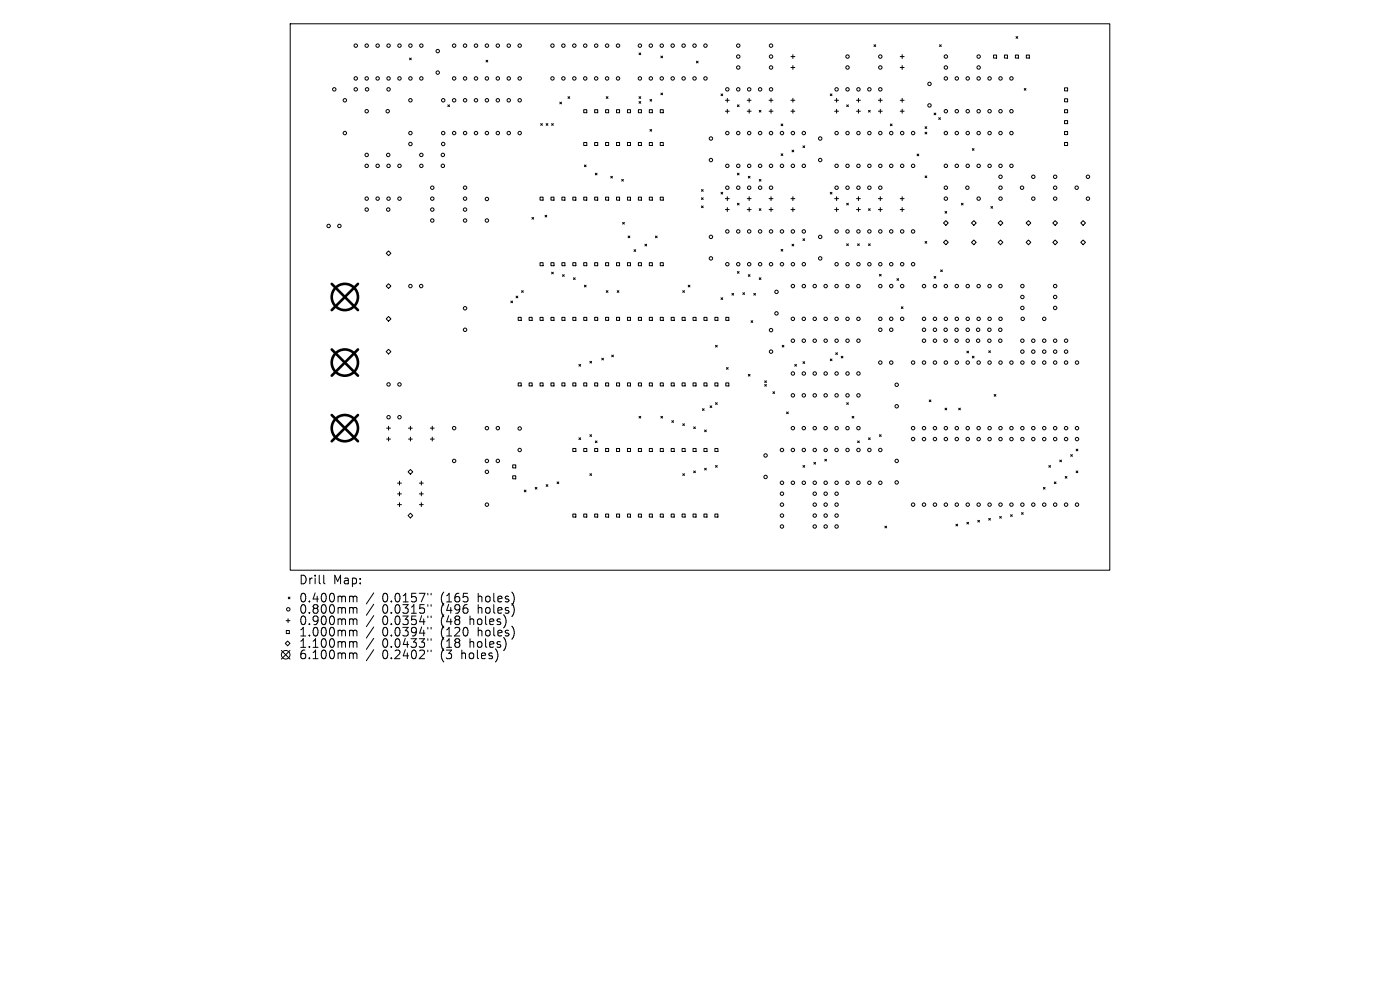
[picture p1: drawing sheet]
<svg xmlns="http://www.w3.org/2000/svg" width="297mm" height="210mm" viewBox="0 0 297 210" stroke-linecap="round" stroke-linejoin="round" font-family="sans-serif">
<defs><g id="words">
<g font-size="2.5">
<text x="63.3" y="124.2">Drill</text>
<text x="70.7" y="124.2">Map:</text>
<text x="63.3" y="128">0.400mm</text>
<text x="63.3" y="130.4">0.800mm</text>
<text x="81.1" y="128">0.0157&quot;</text>
<text x="81.1" y="130.4">0.0315&quot;</text>
<text x="93.6" y="128">(165</text>
<text x="93.6" y="130.4">(496</text>
<text x="101.6" y="128">holes)</text>
<text x="101.6" y="130.4">holes)</text>
<text x="63.3" y="132.9">0.900mm</text>
<text x="63.3" y="135.3">1.000mm</text>
<text x="63.3" y="137.7">1.100mm</text>
<text x="81.1" y="132.9">0.0354&quot;</text>
<text x="81.1" y="135.3">0.0394&quot;</text>
<text x="81.1" y="137.7">0.0433&quot;</text>
<text x="93.6" y="132.9">(48</text>
<text x="93.6" y="135.3">(120</text>
<text x="93.6" y="137.7">(18</text>
<text x="99.9" y="132.9">holes)</text>
<text x="99.9" y="137.7">holes)</text>
<text x="101.6" y="135.3">holes)</text>
<text x="63.3" y="140.1">6.100mm</text>
<text x="81.1" y="140.1">0.2402&quot;</text>
<text x="93.6" y="140.1">(3</text>
<text x="98.2" y="140.1">holes)</text>
</g>
</g></defs>
<g fill="none" stroke="#000" stroke-width=".21">
<path d="M61.6 5h173.8v116h-173.8zM86.9 12.3l.3 .4M87.2 12.3l-.3 .4M103.1 12.8l.4 .4M103.5 12.8l-.4 .4M135.6 11.2l.3 .4M135.9 11.2l-.3 .4M140.2 11.9l.4 .4M140.2 19.7l.4 .4M140.6 11.9l-.4 .4M140.6 19.7l-.4 .4M147.7 13l.4 .3"/>
<path d="M148.1 13l-.4 .3M153 19.9l.3 .4M153.3 19.9l-.3 .4M167.8 12h.8M167.8 14.3h.8M168.2 11.6v.8M168.2 13.9v.8M176.1 19.9l.4 .4M176.5 19.9l-.4 .4M185.4 9.5l.4 .4M185.8 9.5l-.4 .4M191 12h.8"/>
<path d="M191 14.3h.8M191.4 11.6v.8M191.4 13.9v.8M199.3 9.5l.4 .4M199.7 9.5l-.4 .4M210.8 11.7h.6v.6h-.6zM213.1 11.7h.6v.6h-.6zM215.4 11.7h.7v.6h-.7zM215.5 7.8l.4 .3M215.9 7.8l-.4 .3M217.3 18.8l.4 .3M217.7 18.8l-.4 .3"/>
<path d="M217.7 11.7h.7v.6h-.7zM225.8 18.6h.7v.7h-.7zM95 22.3l.4 .3M95.4 22.3l-.4 .3M114.7 26.2l.4 .4M115.1 26.2l-.4 .4M115.9 26.2l.3 .4M116.2 26.2l-.3 .4M117 26.2l.4 .4M117.4 26.2l-.4 .4M118.8 21.7l.3 .3M119.1 21.7l-.3 .3"/>
<path d="M120.5 20.5l.4 .4M120.9 20.5l-.4 .4M123.8 23.3h.7v.6h-.7zM123.8 30.2h.7v.7h-.7zM124 35l.3 .4M124.3 35l-.3 .4M126.2 23.3h.6v.6h-.6zM126.2 30.2h.6v.7h-.6zM126.3 36.7l.4 .4M126.7 36.7l-.4 .4M128.5 23.3h.6v.6h-.6zM128.5 30.2h.6v.7h-.6z"/>
<path d="M128.6 20.5l.4 .4M129 20.5l-.4 .4M129.6 37.4l.3 .4M129.9 37.4l-.3 .4M130.8 23.3h.6v.6h-.6zM130.8 30.2h.6v.7h-.6zM131.9 38.1l.4 .3M132.3 38.1l-.4 .3M133.1 23.3h.7v.6h-.7zM133.1 30.2h.7v.7h-.7zM135.4 23.3h.7v.6h-.7zM135.4 30.2h.7v.7h-.7z"/>
<path d="M135.6 20.5l.3 .4M135.6 21.5l.3 .4M135.9 20.5l-.3 .4M135.9 21.5l-.3 .4M137.7 23.3h.7v.6h-.7zM137.7 30.2h.7v.7h-.7zM137.9 21.1l.4 .4M137.9 27.5l.4 .3M138.3 21.1l-.4 .4M138.3 27.5l-.4 .3M140.1 23.3h.6v.6h-.6zM140.1 30.2h.6v.7h-.6z"/>
<path d="M153.9 21.3h.8M153.9 23.6h.8M154.3 20.9v.8M154.3 23.2v.8M156.4 22.3l.4 .3M156.4 36.7l.4 .4M156.8 22.3l-.4 .3M156.8 36.7l-.4 .4M158.5 21.3h.8M158.5 23.6h.8M158.8 37.4l.3 .4M158.9 20.9v.8"/>
<path d="M158.9 23.2v.8M159.1 37.4l-.3 .4M161.1 23.4l.3 .4M161.1 38.1l.3 .3M161.4 23.4l-.3 .4M161.4 38.1l-.3 .3M163.2 21.3h.8M163.2 23.6h.8M163.6 20.9v.8M163.6 23.2v.8M165.7 26.3l.4 .4M165.7 32.6l.4 .4"/>
<path d="M166.1 26.3l-.4 .4M166.1 32.6l-.4 .4M167.8 21.3h.8M167.8 23.6h.8M168 31.9l.4 .3M168.2 20.9v.8M168.2 23.2v.8M168.4 31.9l-.4 .3M170.3 30.9l.4 .4M170.7 30.9l-.4 .4M177.1 21.3h.8M177.1 23.6h.8"/>
<path d="M177.5 20.9v.8M177.5 23.2v.8M179.6 22.3l.4 .3M180 22.3l-.4 .3M181.7 21.3h.8M181.7 23.6h.8M182.1 20.9v.8M182.1 23.2v.8M184.3 23.4l.3 .4M184.6 23.4l-.3 .4M186.3 21.3h.9M186.3 23.6h.9"/>
<path d="M186.8 20.9v.8M186.8 23.2v.8M188.9 26.3l.4 .4M189.3 26.3l-.4 .4M191 21.3h.8M191 23.6h.8M191.4 20.9v.8M191.4 23.2v.8M194.6 32.7l.3 .3M194.9 32.7l-.3 .3M196.2 26.9l.4 .4M196.2 28l.4 .4"/>
<path d="M196.2 37.3l.4 .4M196.6 26.9l-.4 .4M196.6 28l-.4 .4M196.6 37.3l-.4 .4M198.2 24l.3 .4M198.5 24l-.3 .4M199.1 25l.4 .3M199.5 25l-.4 .3M206.3 31.5l.3 .4M206.6 31.5l-.3 .4M225.8 21h.7v.6h-.7zM225.8 23.3h.7v.6h-.7z"/>
<path d="M225.8 25.6h.7v.6h-.7zM225.8 27.9h.7v.7h-.7zM225.8 30.2h.7v.7h-.7zM81.9 53.7l.5-.5 .5 .5-.5 .5zM112.8 46.1l.4 .4M113.2 46.1l-.4 .4M114.6 41.8h.6v.7h-.6zM114.6 55.7h.6v.7h-.6zM115.6 45.7l.4 .3M116 45.7l-.4 .3M116.9 41.8h.6v.7h-.6zM116.9 55.7h.6v.7h-.6z"/>
<path d="M117 57.7l.4 .4M117.4 57.7l-.4 .4M119.2 41.8h.6v.7h-.6zM119.2 55.7h.6v.7h-.6zM119.3 58.3l.4 .3M119.7 58.3l-.4 .3M121.5 41.8h.7v.7h-.7zM121.5 55.7h.7v.7h-.7zM121.7 58.9l.3 .4M122 58.9l-.3 .4M123.8 41.8h.7v.7h-.7zM123.8 55.7h.7v.7h-.7z"/>
<path d="M126.2 41.8h.6v.7h-.6zM126.2 55.7h.6v.7h-.6zM128.5 41.8h.6v.7h-.6zM128.5 55.7h.6v.7h-.6zM130.8 41.8h.6v.7h-.6zM130.8 55.7h.6v.7h-.6zM132.1 47.2l.4 .3M132.5 47.2l-.4 .3M133.1 41.8h.7v.7h-.7zM133.1 55.7h.7v.7h-.7zM133.2 50.1l.4 .3M133.6 50.1l-.4 .3"/>
<path d="M134.5 53l.4 .3M134.9 53l-.4 .3M135.4 41.8h.7v.7h-.7zM135.4 55.7h.7v.7h-.7zM136.8 51.8l.4 .4M137.2 51.8l-.4 .4M137.7 41.8h.7v.7h-.7zM137.7 55.7h.7v.7h-.7zM139 50.1l.4 .3M139.4 50.1l-.4 .3M140.1 41.8h.6v.7h-.6zM140.1 55.7h.6v.7h-.6z"/>
<path d="M148.8 40.2l.4 .4M148.8 42l.4 .3M148.8 43.7l.4 .4M149.2 40.2l-.4 .4M149.2 42l-.4 .3M149.2 43.7l-.4 .4M153 40.8l.3 .4M153.3 40.8l-.3 .4M153.9 42.1h.8M153.9 44.5h.8M154.3 41.7v.8M154.3 44v.9"/>
<path d="M156.4 43.1l.4 .4M156.4 57.6l.4 .4M156.8 43.1l-.4 .4M156.8 57.6l-.4 .4M158.5 42.1h.8M158.5 44.5h.8M158.8 58.3l.3 .3M158.9 41.7v.8M158.9 44v.9M159.1 58.3l-.3 .3M161.1 44.3l.3 .3M161.1 58.9l.3 .4"/>
<path d="M161.4 44.3l-.3 .3M161.4 58.9l-.3 .4M163.2 42.1h.8M163.2 44.5h.8M163.6 41.7v.8M163.6 44v.9M165.7 52.9l.4 .4M166.1 52.9l-.4 .4M167.8 42.1h.8M167.8 44.5h.8M168 51.8l.4 .4M168.2 41.7v.8"/>
<path d="M168.2 44v.9M168.4 51.8l-.4 .4M170.3 50.6l.4 .4M170.7 50.6l-.4 .4M176.1 40.8l.4 .4M176.5 40.8l-.4 .4M177.1 42.1h.8M177.1 44.5h.8M177.5 41.7v.8M177.5 44v.9M179.6 43.1l.4 .4M179.6 51.7l.4 .4"/>
<path d="M180 43.1l-.4 .4M180 51.7l-.4 .4M181.7 42.1h.8M181.7 44.5h.8M181.9 51.7l.4 .4M182.1 41.7v.8M182.1 44v.9M182.3 51.7l-.4 .4M184.3 44.3l.3 .3M184.3 51.7l.3 .4M184.6 44.3l-.3 .3M184.6 51.7l-.3 .4"/>
<path d="M186.3 42.1h.9M186.3 44.5h.9M186.6 58.2l.3 .3M186.8 41.7v.8M186.8 44v.9M186.9 58.2l-.3 .3M190.3 59.1l.3 .4M190.6 59.1l-.3 .4M191 42.1h.8M191 44.5h.8M191.4 41.7v.8M191.4 44v.9"/>
<path d="M196.2 51.2l.4 .4M196.6 51.2l-.4 .4M198.2 58.6l.3 .4M198.5 58.6l-.3 .4M199.6 57.3l.3 .3M199.9 57.3l-.3 .3M200.2 47.3l.5-.5 .5 .5-.5 .5zM200.2 51.4l.5-.5 .5 .5-.5 .5zM200.5 44.9l.3 .3M200.8 44.9l-.3 .3M204 43.1l.3 .4M204.3 43.1l-.3 .4"/>
<path d="M206.1 47.3l.5-.5 .5 .5-.5 .5zM206.1 51.4l.5-.5 .5 .5-.5 .5zM210.2 43.8l.4 .4M210.6 43.8l-.4 .4M212.3 46.8l.5 .5-.5 .5-.5-.5zM212.3 50.9l.5 .5-.5 .5-.5-.5zM217.7 47.3l.5-.5 .5 .5-.5 .5zM217.7 51.4l.5-.5 .5 .5-.5 .5zM223.8 46.8l.5 .5-.5 .5-.5-.5zM223.8 50.9l.5 .5-.5 .5-.5-.5zM229.3 47.3l.5-.5 .5 .5-.5 .5zM229.3 51.4l.5-.5 .5 .5-.5 .5z"/>
<path d="M81.9 67.6l.5-.5 .5 .5-.5 .5zM82.4 60.2l.5 .5-.5 .5-.5-.5zM82.4 74.1l.5 .5-.5 .5-.5-.5zM108.4 63.9l.3 .3M108.7 63.9l-.3 .3M109.5 62.8l.4 .4M109.9 62.8l-.4 .4M109.9 67.3h.7v.7h-.7zM110.6 61.7l.4 .3M111 61.7l-.4 .3M112.2 67.3h.7v.7h-.7zM114.6 67.3h.6v.7h-.6z"/>
<path d="M116.9 67.3h.6v.7h-.6zM119.2 67.3h.6v.7h-.6zM121.5 67.3h.7v.7h-.7zM122.8 77.3l.4 .4M123.2 77.3l-.4 .4M123.8 67.3h.7v.7h-.7zM124 60.5l.3 .4M124.3 60.5l-.3 .4M125.1 76.6l.4 .4M125.5 76.6l-.4 .4M126.2 67.3h.6v.7h-.6zM127.7 76l.3 .4"/>
<path d="M128 76l-.3 .4M128.5 67.3h.6v.7h-.6zM128.6 61.7l.4 .3M129 61.7l-.4 .3M129.8 75.3l.3 .4M130.1 75.3l-.3 .4M130.8 67.3h.6v.7h-.6zM130.9 61.7l.4 .3M131.3 61.7l-.4 .3M133.1 67.3h.7v.7h-.7zM135.4 67.3h.7v.7h-.7zM137.7 67.3h.7v.7h-.7z"/>
<path d="M140.1 67.3h.6v.7h-.6zM142.4 67.3h.6v.7h-.6zM144.7 67.3h.6v.7h-.6zM144.8 61.7l.4 .3M145.2 61.7l-.4 .3M146 60.5l.4 .4M146.4 60.5l-.4 .4M147 67.3h.7v.7h-.7zM149.3 67.3h.7v.7h-.7zM151.7 67.3h.6v.7h-.6zM151.8 73.3l.4 .3M152.2 73.3l-.4 .3"/>
<path d="M153 63.2l.3 .3M153.3 63.2l-.3 .3M154 67.3h.6v.7h-.6zM154.1 78l.4 .3M154.5 78l-.4 .3M155.3 62.2l.3 .4M155.6 62.2l-.3 .4M157.6 62.1l.4 .4M158 62.1l-.4 .4M158.8 79.4l.3 .4M159.1 79.4l-.3 .4M159.3 68l.4 .4"/>
<path d="M159.7 68l-.4 .4M159.9 62.2l.4 .4M160.3 62.2l-.4 .4M165.9 73.3l.4 .3M166.3 73.3l-.4 .3M168.6 77.3l.4 .4M169 77.3l-.4 .4M170.3 76.7l.4 .4M170.7 76.7l-.4 .4M176.1 76.1l.4 .4M176.5 76.1l-.4 .4M177.3 74.8l.4 .4"/>
<path d="M177.7 74.8l-.4 .4M178.5 75.6l.3 .3M178.8 75.6l-.3 .3M191.2 65.1l.4 .3M191.6 65.1l-.4 .3M205.1 74.5l.4 .4M205.5 74.5l-.4 .4M206.3 75.6l.3 .3M206.6 75.6l-.3 .3M209.8 74.4l.3 .4M210.1 74.4l-.3 .4M82 90.8h.8"/>
<path d="M82 93.1h.8M82.4 90.4v.8M82.4 92.7v.9M86.7 90.8h.8M86.7 93.1h.8M87.1 90.4v.8M87.1 92.7v.9M91.3 90.8h.8M91.3 93.1h.8M91.7 90.4v.8M91.7 92.7v.9M108.8 98.6h.6v.7h-.6z"/>
<path d="M109.9 81.2h.7v.7h-.7zM112.2 81.2h.7v.7h-.7zM114.6 81.2h.6v.7h-.6zM116.9 81.2h.6v.7h-.6zM119.2 81.2h.6v.7h-.6zM121.5 81.2h.7v.7h-.7zM121.5 95.1h.7v.7h-.7zM122.8 92.9l.4 .3M123.2 92.9l-.4 .3M123.8 81.2h.7v.7h-.7zM123.8 95.1h.7v.7h-.7zM125.1 92.2l.4 .4"/>
<path d="M125.5 92.2l-.4 .4M126.2 81.2h.6v.7h-.6zM126.2 95.1h.6v.7h-.6zM126.3 93.5l.4 .4M126.7 93.5l-.4 .4M128.5 81.2h.6v.7h-.6zM128.5 95.1h.6v.7h-.6zM130.8 81.2h.6v.7h-.6zM130.8 95.1h.6v.7h-.6zM133.1 81.2h.7v.7h-.7zM133.1 95.1h.7v.7h-.7zM135.4 81.2h.7v.7h-.7z"/>
<path d="M135.4 95.1h.7v.7h-.7zM135.6 88.3l.3 .4M135.9 88.3l-.3 .4M137.7 81.2h.7v.7h-.7zM137.7 95.1h.7v.7h-.7zM140.1 81.2h.6v.7h-.6zM140.1 95.1h.6v.7h-.6zM140.2 88.3l.4 .4M140.6 88.3l-.4 .4M142.4 81.2h.6v.7h-.6zM142.4 95.1h.6v.7h-.6zM142.5 89.2l.4 .4"/>
<path d="M142.9 89.2l-.4 .4M144.7 81.2h.6v.7h-.6zM144.7 95.1h.6v.7h-.6zM144.8 89.9l.4 .4M145.2 89.9l-.4 .4M147 81.2h.7v.7h-.7zM147 95.1h.7v.7h-.7zM147.2 90.6l.3 .3M147.2 99.9l.3 .4M147.5 90.6l-.3 .3M147.5 99.9l-.3 .4M149 86.7l.4 .4"/>
<path d="M149.3 81.2h.7v.7h-.7zM149.3 95.1h.7v.7h-.7zM149.4 86.7l-.4 .4M149.5 91.2l.3 .4M149.5 99.3l.3 .4M149.8 91.2l-.3 .4M149.8 99.3l-.3 .4M150.6 86.1l.4 .3M151 86.1l-.4 .3M151.7 81.2h.6v.7h-.6zM151.7 95.1h.6v.7h-.6zM151.8 85.4l.4 .4"/>
<path d="M151.8 98.8l.4 .3M152.2 85.4l-.4 .4M152.2 98.8l-.4 .3M154 81.2h.6v.7h-.6zM162.2 80.8l.4 .4M162.2 81.6l.4 .3M162.6 80.8l-.4 .4M162.6 81.6l-.4 .3M164 83.1l.3 .4M164.3 83.1l-.3 .4M166.9 87.4l.3 .4M167.2 87.4l-.3 .4"/>
<path d="M170.3 98.8l.4 .3M170.7 98.8l-.4 .3M172.7 98.1l.3 .4M173 98.1l-.3 .4M175 97.4l.3 .4M175.3 97.4l-.3 .4M179.6 85.4l.4 .4M180 85.4l-.4 .4M180.8 88.3l.3 .4M181.1 88.3l-.3 .4M181.9 93.5l.4 .4M182.3 93.5l-.4 .4"/>
<path d="M184.3 92.9l.3 .3M184.6 92.9l-.3 .3M186.6 92.2l.3 .4M186.9 92.2l-.3 .4M197.1 84.8l.4 .4M197.5 84.8l-.4 .4M200.5 86.6l.3 .3M200.8 86.6l-.3 .3M203.4 86.6l.3 .3M203.7 86.6l-.3 .3M210.9 83.7l.4 .3M211.3 83.7l-.4 .3"/>
<path d="M222.5 98.8l.4 .3M222.9 98.8l-.4 .3M224.8 97.6l.4 .4M225.2 97.6l-.4 .4M227.1 96.4l.4 .4M227.5 96.4l-.4 .4M228.3 95.3l.4 .3M228.3 99.9l.4 .4M228.7 95.3l-.4 .3M228.7 99.9l-.4 .4M84.3 102.5h.9M84.3 104.8h.9"/>
<path d="M84.3 107h.9M84.7 102.1v.8M84.7 104.4v.8M84.7 106.6v.9M86.6 100.1l.5-.5 .5 .5-.5 .5zM87.1 108.9l.5 .5-.5 .5-.5-.5zM89 102.5h.8M89 104.8h.8M89 107h.8M89.4 102.1v.8M89.4 104.4v.8M89.4 106.6v.9"/>
<path d="M108.8 100.9h.6v.7h-.6zM111.2 104l.4 .3M111.6 104l-.4 .3M113.5 103.4l.4 .4M113.9 103.4l-.4 .4M115.9 102.8l.3 .4M116.2 102.8l-.3 .4M118.2 102.2l.3 .4M118.5 102.2l-.3 .4M121.5 109h.7v.7h-.7zM123.8 109h.7v.7h-.7zM125.1 100.5l.4 .4"/>
<path d="M125.5 100.5l-.4 .4M126.2 109h.6v.7h-.6zM128.5 109h.6v.7h-.6zM130.8 109h.6v.7h-.6zM133.1 109h.7v.7h-.7zM135.4 109h.7v.7h-.7zM137.7 109h.7v.7h-.7zM140.1 109h.6v.7h-.6zM142.4 109h.6v.7h-.6zM144.7 109h.6v.7h-.6zM144.8 100.5l.4 .4M145.2 100.5l-.4 .4"/>
<path d="M147 109h.7v.7h-.7zM149.3 109h.7v.7h-.7zM151.7 109h.6v.7h-.6zM187.7 111.6l.4 .4M188.1 111.6l-.4 .4M202.8 111.2l.4 .4M203.2 111.2l-.4 .4M205.1 110.8l.4 .4M205.5 110.8l-.4 .4M207.4 110.4l.4 .3M207.8 110.4l-.4 .3M209.8 110l.3 .3"/>
<path d="M210.1 110l-.3 .3M212.1 109.6l.3 .3M212.4 109.6l-.3 .3M214.4 109.2l.4 .3M214.8 109.2l-.4 .3M216.7 108.7l.4 .4M217.1 108.7l-.4 .4M221.3 103.4l.4 .4M221.7 103.4l-.4 .4M223.7 102.2l.3 .4M224 102.2l-.3 .4M226 101.1l.3 .3"/>
<path d="M226.3 101.1l-.3 .3M59.7 138l1.8 1.8M60.7 131.7h.8M60.7 133.8h.7v.6h-.7zM61 136l.5 .5-.5 .5-.5-.5zM61.1 131.3v.8M61.2 126.7l.3 .3M61.5 138l-1.8 1.8M61.5 126.7l-.3 .3M68.7 122v1.6l.2 .2M74.4 126.5h.3l.2 .2M74.4 128.9l.5 .1v.1"/>
<path d="M74.4 131.3l.5 .1v.1M74.4 133.7h.3l.2 .3M74.4 136.1l.5 .1v.2M74.4 138.5l.5 .1v.2M74.9 126.7l.3-.2 .4 .1 .1 1.1M74.9 126.7v1M74.9 129.1v1M74.9 131.5v1M74.9 134v.9M74.9 136.4v.9M74.9 138.8v.9M74.9 129.1l.3-.2 .4 .1 .1 1.1"/>
<path d="M74.9 131.5l.3-.2 .4 .1 .1 1.1M74.9 134l.3-.3 .4 .1 .1 1.1M74.9 136.4l.3-.3 .4 .1 .1 1.1M74.9 138.8l.3-.3 .4 .1 .1 1.1M79.3 125.8l-1.6 2.3M79.3 128.2l-1.6 2.3M79.3 130.6l-1.6 2.3M79.3 133l-1.6 2.3M79.3 135.4l-1.6 2.4M79.3 137.8l-1.6 2.4M90.8 125.9v.3M90.8 128.3v.3"/>
<path d="M90.8 130.7v.3M90.8 133.1v.3M90.8 135.5v.3M90.8 137.9v.4M91.5 125.9v.3M91.5 128.3v.3M91.5 130.7v.3M91.5 133.1v.3M91.5 135.5v.3M91.5 137.9v.4"/>
<circle cx="70.9" cy="19" r=".37"/>
<circle cx="75.5" cy="16.6" r=".37"/>
<circle cx="75.5" cy="19" r=".37"/>
<circle cx="75.5" cy="9.7" r=".37"/>
<circle cx="77.8" cy="16.6" r=".37"/>
<circle cx="77.8" cy="9.7" r=".37"/>
<circle cx="77.9" cy="19" r=".37"/>
<circle cx="80.1" cy="16.6" r=".37"/>
<circle cx="80.1" cy="9.7" r=".37"/>
<circle cx="82.4" cy="16.6" r=".37"/>
<circle cx="82.4" cy="19" r=".37"/>
<circle cx="82.4" cy="9.7" r=".37"/>
<circle cx="84.7" cy="16.6" r=".37"/>
<circle cx="84.7" cy="9.7" r=".37"/>
<circle cx="87.1" cy="16.6" r=".37"/>
<circle cx="87.1" cy="9.7" r=".37"/>
<circle cx="89.4" cy="16.6" r=".37"/>
<circle cx="89.4" cy="9.7" r=".37"/>
<circle cx="92.9" cy="10.8" r=".37"/>
<circle cx="92.9" cy="15.4" r=".37"/>
<circle cx="96.3" cy="16.6" r=".37"/>
<circle cx="96.3" cy="9.7" r=".37"/>
<circle cx="98.7" cy="16.6" r=".37"/>
<circle cx="98.7" cy="9.7" r=".37"/>
<circle cx="101" cy="16.6" r=".37"/>
<circle cx="101" cy="9.7" r=".37"/>
<circle cx="103.3" cy="16.6" r=".37"/>
<circle cx="103.3" cy="9.7" r=".37"/>
<circle cx="105.6" cy="16.6" r=".37"/>
<circle cx="105.6" cy="9.7" r=".37"/>
<circle cx="107.9" cy="16.6" r=".37"/>
<circle cx="107.9" cy="9.7" r=".37"/>
<circle cx="110.2" cy="16.6" r=".37"/>
<circle cx="110.2" cy="9.7" r=".37"/>
<circle cx="117.2" cy="16.6" r=".37"/>
<circle cx="117.2" cy="9.7" r=".37"/>
<circle cx="119.5" cy="16.6" r=".37"/>
<circle cx="119.5" cy="9.7" r=".37"/>
<circle cx="121.8" cy="16.6" r=".37"/>
<circle cx="121.8" cy="9.7" r=".37"/>
<circle cx="124.2" cy="16.6" r=".37"/>
<circle cx="124.2" cy="9.7" r=".37"/>
<circle cx="126.5" cy="16.6" r=".37"/>
<circle cx="126.5" cy="9.7" r=".37"/>
<circle cx="128.8" cy="16.6" r=".37"/>
<circle cx="128.8" cy="9.7" r=".37"/>
<circle cx="131.1" cy="16.6" r=".37"/>
<circle cx="131.1" cy="9.7" r=".37"/>
<circle cx="135.8" cy="16.6" r=".37"/>
<circle cx="135.8" cy="9.7" r=".37"/>
<circle cx="138.1" cy="16.6" r=".37"/>
<circle cx="138.1" cy="9.7" r=".37"/>
<circle cx="140.4" cy="16.6" r=".37"/>
<circle cx="140.4" cy="9.7" r=".37"/>
<circle cx="142.7" cy="16.6" r=".37"/>
<circle cx="142.7" cy="9.7" r=".37"/>
<circle cx="145" cy="16.6" r=".37"/>
<circle cx="145" cy="9.7" r=".37"/>
<circle cx="147.3" cy="16.6" r=".37"/>
<circle cx="147.3" cy="9.7" r=".37"/>
<circle cx="149.7" cy="16.6" r=".37"/>
<circle cx="149.7" cy="9.7" r=".37"/>
<circle cx="154.3" cy="19" r=".37"/>
<circle cx="156.6" cy="19" r=".37"/>
<circle cx="156.6" cy="12" r=".37"/>
<circle cx="156.6" cy="14.3" r=".37"/>
<circle cx="156.6" cy="9.7" r=".37"/>
<circle cx="158.9" cy="19" r=".37"/>
<circle cx="161.3" cy="19" r=".37"/>
<circle cx="163.6" cy="12" r=".37"/>
<circle cx="163.6" cy="19" r=".37"/>
<circle cx="163.6" cy="9.7" r=".37"/>
<circle cx="163.6" cy="14.3" r=".37"/>
<circle cx="177.5" cy="19" r=".37"/>
<circle cx="179.8" cy="12" r=".37"/>
<circle cx="179.8" cy="19" r=".37"/>
<circle cx="179.8" cy="14.3" r=".37"/>
<circle cx="182.1" cy="19" r=".37"/>
<circle cx="184.4" cy="19" r=".37"/>
<circle cx="186.8" cy="19" r=".37"/>
<circle cx="186.8" cy="12" r=".37"/>
<circle cx="186.8" cy="14.3" r=".37"/>
<circle cx="197.2" cy="17.8" r=".37"/>
<circle cx="200.7" cy="16.6" r=".37"/>
<circle cx="200.7" cy="12" r=".37"/>
<circle cx="200.7" cy="14.3" r=".37"/>
<circle cx="203" cy="16.6" r=".37"/>
<circle cx="205.3" cy="16.6" r=".37"/>
<circle cx="207.6" cy="16.6" r=".37"/>
<circle cx="207.6" cy="12" r=".37"/>
<circle cx="207.6" cy="14.3" r=".37"/>
<circle cx="209.9" cy="16.6" r=".37"/>
<circle cx="212.3" cy="16.6" r=".37"/>
<circle cx="214.6" cy="16.6" r=".37"/>
<circle cx="73.2" cy="28.2" r=".37"/>
<circle cx="73.2" cy="21.3" r=".37"/>
<circle cx="77.8" cy="32.9" r=".36"/>
<circle cx="77.8" cy="35.2" r=".36"/>
<circle cx="77.8" cy="23.6" r=".37"/>
<circle cx="80.1" cy="35.2" r=".36"/>
<circle cx="82.2" cy="23.6" r=".37"/>
<circle cx="82.4" cy="32.9" r=".37"/>
<circle cx="82.4" cy="35.2" r=".36"/>
<circle cx="84.7" cy="35.2" r=".37"/>
<circle cx="87.1" cy="30.5" r=".37"/>
<circle cx="87.1" cy="28.2" r=".37"/>
<circle cx="87.1" cy="21.3" r=".37"/>
<circle cx="89.4" cy="35.2" r=".37"/>
<circle cx="89.4" cy="32.9" r=".37"/>
<circle cx="91.7" cy="39.8" r=".37"/>
<circle cx="93.9" cy="35.2" r=".37"/>
<circle cx="93.9" cy="32.9" r=".37"/>
<circle cx="94" cy="30.5" r=".37"/>
<circle cx="94" cy="28.2" r=".37"/>
<circle cx="94" cy="21.3" r=".37"/>
<circle cx="96.3" cy="28.2" r=".37"/>
<circle cx="96.3" cy="21.3" r=".37"/>
<circle cx="98.7" cy="39.8" r=".37"/>
<circle cx="98.7" cy="28.2" r=".37"/>
<circle cx="98.7" cy="21.3" r=".37"/>
<circle cx="101" cy="28.2" r=".37"/>
<circle cx="101" cy="21.3" r=".37"/>
<circle cx="103.3" cy="28.2" r=".37"/>
<circle cx="103.3" cy="21.3" r=".37"/>
<circle cx="105.6" cy="28.2" r=".37"/>
<circle cx="105.6" cy="21.3" r=".37"/>
<circle cx="107.9" cy="28.2" r=".37"/>
<circle cx="107.9" cy="21.3" r=".37"/>
<circle cx="110.2" cy="28.2" r=".37"/>
<circle cx="110.2" cy="21.3" r=".37"/>
<circle cx="150.8" cy="34" r=".36"/>
<circle cx="150.8" cy="29.4" r=".37"/>
<circle cx="154.3" cy="35.2" r=".37"/>
<circle cx="154.3" cy="39.8" r=".37"/>
<circle cx="154.3" cy="28.2" r=".37"/>
<circle cx="156.6" cy="35.2" r=".37"/>
<circle cx="156.6" cy="39.8" r=".37"/>
<circle cx="156.6" cy="28.2" r=".37"/>
<circle cx="158.9" cy="35.2" r=".37"/>
<circle cx="158.9" cy="39.8" r=".37"/>
<circle cx="158.9" cy="28.2" r=".37"/>
<circle cx="161.3" cy="35.2" r=".37"/>
<circle cx="161.3" cy="39.8" r=".37"/>
<circle cx="161.3" cy="28.2" r=".37"/>
<circle cx="163.6" cy="35.2" r=".37"/>
<circle cx="163.6" cy="39.8" r=".37"/>
<circle cx="163.6" cy="28.2" r=".37"/>
<circle cx="165.9" cy="35.2" r=".37"/>
<circle cx="165.9" cy="28.2" r=".37"/>
<circle cx="168.2" cy="35.2" r=".37"/>
<circle cx="168.2" cy="28.2" r=".37"/>
<circle cx="170.5" cy="35.2" r=".37"/>
<circle cx="170.5" cy="28.2" r=".37"/>
<circle cx="174" cy="34" r=".36"/>
<circle cx="174" cy="29.4" r=".37"/>
<circle cx="177.5" cy="35.2" r=".37"/>
<circle cx="177.5" cy="39.8" r=".37"/>
<circle cx="177.5" cy="28.2" r=".37"/>
<circle cx="179.8" cy="35.2" r=".37"/>
<circle cx="179.8" cy="39.8" r=".37"/>
<circle cx="179.8" cy="28.2" r=".37"/>
<circle cx="182.1" cy="35.2" r=".37"/>
<circle cx="182.1" cy="39.8" r=".37"/>
<circle cx="182.1" cy="28.2" r=".37"/>
<circle cx="184.4" cy="35.2" r=".37"/>
<circle cx="184.4" cy="39.8" r=".37"/>
<circle cx="184.4" cy="28.2" r=".37"/>
<circle cx="186.8" cy="35.2" r=".37"/>
<circle cx="186.8" cy="39.8" r=".37"/>
<circle cx="186.8" cy="28.2" r=".37"/>
<circle cx="189.1" cy="35.2" r=".37"/>
<circle cx="189.1" cy="28.2" r=".37"/>
<circle cx="191.4" cy="35.2" r=".37"/>
<circle cx="191.4" cy="28.2" r=".37"/>
<circle cx="193.7" cy="35.2" r=".37"/>
<circle cx="193.7" cy="28.2" r=".37"/>
<circle cx="197.2" cy="22.4" r=".37"/>
<circle cx="200.7" cy="35.2" r=".37"/>
<circle cx="200.7" cy="39.8" r=".37"/>
<circle cx="200.7" cy="28.2" r=".37"/>
<circle cx="200.7" cy="23.6" r=".37"/>
<circle cx="203" cy="35.2" r=".37"/>
<circle cx="203" cy="28.2" r=".37"/>
<circle cx="203" cy="23.6" r=".37"/>
<circle cx="205.2" cy="39.8" r=".37"/>
<circle cx="205.3" cy="35.2" r=".37"/>
<circle cx="205.3" cy="28.2" r=".37"/>
<circle cx="205.3" cy="23.6" r=".37"/>
<circle cx="207.6" cy="35.2" r=".37"/>
<circle cx="207.6" cy="28.2" r=".37"/>
<circle cx="207.6" cy="23.6" r=".37"/>
<circle cx="209.9" cy="35.2" r=".37"/>
<circle cx="209.9" cy="28.2" r=".37"/>
<circle cx="209.9" cy="23.6" r=".37"/>
<circle cx="212.3" cy="35.2" r=".36"/>
<circle cx="212.3" cy="37.5" r=".36"/>
<circle cx="212.3" cy="39.8" r=".36"/>
<circle cx="212.3" cy="28.2" r=".37"/>
<circle cx="212.3" cy="23.6" r=".37"/>
<circle cx="214.6" cy="35.2" r=".36"/>
<circle cx="214.6" cy="28.2" r=".37"/>
<circle cx="214.6" cy="23.6" r=".37"/>
<circle cx="216.8" cy="39.8" r=".37"/>
<circle cx="219.2" cy="37.5" r=".36"/>
<circle cx="223.8" cy="37.5" r=".36"/>
<circle cx="223.8" cy="39.8" r=".36"/>
<circle cx="228.4" cy="39.8" r=".37"/>
<circle cx="230.8" cy="37.5" r=".36"/>
<circle cx="69.7" cy="47.9" r=".37"/>
<circle cx="72" cy="47.9" r=".37"/>
<circle cx="77.8" cy="42.1" r=".36"/>
<circle cx="77.8" cy="44.5" r=".36"/>
<circle cx="80.1" cy="42.1" r=".36"/>
<circle cx="82.4" cy="44.5" r=".37"/>
<circle cx="82.4" cy="42.1" r=".36"/>
<circle cx="84.7" cy="42.1" r=".37"/>
<circle cx="91.7" cy="42.1" r=".37"/>
<circle cx="91.7" cy="46.8" r=".37"/>
<circle cx="91.7" cy="44.5" r=".37"/>
<circle cx="98.7" cy="42.1" r=".37"/>
<circle cx="98.7" cy="46.8" r=".37"/>
<circle cx="98.7" cy="44.5" r=".37"/>
<circle cx="103.3" cy="46.8" r=".37"/>
<circle cx="103.3" cy="42.2" r=".37"/>
<circle cx="150.8" cy="54.8" r=".36"/>
<circle cx="150.8" cy="50.3" r=".37"/>
<circle cx="154.3" cy="49.1" r=".37"/>
<circle cx="154.3" cy="56" r=".37"/>
<circle cx="156.6" cy="49.1" r=".37"/>
<circle cx="156.6" cy="56" r=".37"/>
<circle cx="158.9" cy="49.1" r=".37"/>
<circle cx="158.9" cy="56" r=".37"/>
<circle cx="161.3" cy="49.1" r=".37"/>
<circle cx="161.3" cy="56" r=".37"/>
<circle cx="163.6" cy="49.1" r=".37"/>
<circle cx="163.6" cy="56" r=".37"/>
<circle cx="165.9" cy="49.1" r=".37"/>
<circle cx="165.9" cy="56" r=".37"/>
<circle cx="168.2" cy="49.1" r=".37"/>
<circle cx="168.2" cy="56" r=".37"/>
<circle cx="170.5" cy="49.1" r=".37"/>
<circle cx="170.5" cy="56" r=".37"/>
<circle cx="174" cy="54.8" r=".36"/>
<circle cx="174" cy="50.3" r=".37"/>
<circle cx="177.5" cy="49.1" r=".37"/>
<circle cx="177.5" cy="56" r=".37"/>
<circle cx="179.8" cy="49.1" r=".37"/>
<circle cx="179.8" cy="56" r=".37"/>
<circle cx="182.1" cy="49.1" r=".37"/>
<circle cx="182.1" cy="56" r=".37"/>
<circle cx="184.4" cy="49.1" r=".37"/>
<circle cx="184.4" cy="56" r=".37"/>
<circle cx="186.8" cy="49.1" r=".37"/>
<circle cx="186.8" cy="56" r=".37"/>
<circle cx="189.1" cy="49.1" r=".37"/>
<circle cx="189.1" cy="56" r=".37"/>
<circle cx="191.4" cy="49.1" r=".37"/>
<circle cx="191.4" cy="56" r=".37"/>
<circle cx="193.7" cy="49.1" r=".37"/>
<circle cx="193.7" cy="56" r=".37"/>
<circle cx="200.7" cy="42.1" r=".37"/>
<circle cx="207.6" cy="42.1" r=".37"/>
<circle cx="212.3" cy="42.1" r=".36"/>
<circle cx="219.2" cy="42.1" r=".36"/>
<circle cx="223.8" cy="42.1" r=".36"/>
<circle cx="230.8" cy="42.1" r=".36"/>
<circle cx="87.1" cy="60.7" r=".37"/>
<circle cx="89.3" cy="60.7" r=".37"/>
<circle cx="98.7" cy="70" r=".37"/>
<circle cx="98.7" cy="65.4" r=".37"/>
<circle cx="163.6" cy="74.6" r=".37"/>
<circle cx="163.6" cy="70" r=".37"/>
<circle cx="164.7" cy="61.9" r=".36"/>
<circle cx="164.7" cy="66.5" r=".37"/>
<circle cx="168.2" cy="60.7" r=".37"/>
<circle cx="168.2" cy="72.3" r=".37"/>
<circle cx="168.2" cy="67.6" r=".37"/>
<circle cx="168.2" cy="79.2" r=".37"/>
<circle cx="170.5" cy="72.3" r=".37"/>
<circle cx="170.5" cy="60.7" r=".37"/>
<circle cx="170.5" cy="79.2" r=".37"/>
<circle cx="170.5" cy="67.6" r=".37"/>
<circle cx="172.8" cy="60.7" r=".37"/>
<circle cx="172.8" cy="72.3" r=".37"/>
<circle cx="172.8" cy="67.6" r=".37"/>
<circle cx="172.8" cy="79.2" r=".37"/>
<circle cx="175.2" cy="72.3" r=".37"/>
<circle cx="175.2" cy="60.7" r=".37"/>
<circle cx="175.2" cy="67.6" r=".37"/>
<circle cx="175.2" cy="79.2" r=".37"/>
<circle cx="177.5" cy="72.3" r=".37"/>
<circle cx="177.5" cy="60.7" r=".37"/>
<circle cx="177.5" cy="67.6" r=".37"/>
<circle cx="177.5" cy="79.2" r=".37"/>
<circle cx="179.8" cy="60.7" r=".37"/>
<circle cx="179.8" cy="72.3" r=".37"/>
<circle cx="179.8" cy="79.2" r=".37"/>
<circle cx="179.8" cy="67.6" r=".37"/>
<circle cx="182.1" cy="60.7" r=".37"/>
<circle cx="182.1" cy="72.3" r=".37"/>
<circle cx="182.1" cy="79.2" r=".37"/>
<circle cx="182.1" cy="67.6" r=".37"/>
<circle cx="186.8" cy="76.9" r=".37"/>
<circle cx="186.8" cy="60.7" r=".37"/>
<circle cx="186.8" cy="67.6" r=".37"/>
<circle cx="186.8" cy="70" r=".37"/>
<circle cx="189.1" cy="76.9" r=".37"/>
<circle cx="189.1" cy="60.7" r=".37"/>
<circle cx="189.1" cy="67.6" r=".37"/>
<circle cx="189.1" cy="70" r=".37"/>
<circle cx="191.4" cy="60.7" r=".37"/>
<circle cx="191.4" cy="67.6" r=".37"/>
<circle cx="193.7" cy="76.9" r=".37"/>
<circle cx="196" cy="60.7" r=".37"/>
<circle cx="196" cy="72.3" r=".37"/>
<circle cx="196" cy="76.9" r=".37"/>
<circle cx="196" cy="70" r=".37"/>
<circle cx="196" cy="67.6" r=".37"/>
<circle cx="198.3" cy="76.9" r=".37"/>
<circle cx="198.3" cy="60.7" r=".37"/>
<circle cx="198.3" cy="72.3" r=".37"/>
<circle cx="198.3" cy="67.6" r=".37"/>
<circle cx="198.3" cy="70" r=".37"/>
<circle cx="200.6" cy="72.3" r=".37"/>
<circle cx="200.6" cy="70" r=".37"/>
<circle cx="200.7" cy="60.7" r=".37"/>
<circle cx="200.7" cy="76.9" r=".37"/>
<circle cx="200.7" cy="67.6" r=".37"/>
<circle cx="202.9" cy="72.3" r=".37"/>
<circle cx="202.9" cy="70" r=".37"/>
<circle cx="203" cy="76.9" r=".37"/>
<circle cx="203" cy="60.7" r=".37"/>
<circle cx="203" cy="67.6" r=".37"/>
<circle cx="205.3" cy="60.7" r=".37"/>
<circle cx="205.3" cy="72.3" r=".37"/>
<circle cx="205.3" cy="76.9" r=".37"/>
<circle cx="205.3" cy="67.6" r=".37"/>
<circle cx="205.3" cy="70" r=".37"/>
<circle cx="207.5" cy="72.3" r=".36"/>
<circle cx="207.5" cy="70" r=".36"/>
<circle cx="207.6" cy="60.7" r=".37"/>
<circle cx="207.6" cy="76.9" r=".37"/>
<circle cx="207.6" cy="67.6" r=".37"/>
<circle cx="209.9" cy="72.3" r=".37"/>
<circle cx="209.9" cy="70" r=".37"/>
<circle cx="209.9" cy="60.7" r=".37"/>
<circle cx="209.9" cy="76.9" r=".37"/>
<circle cx="209.9" cy="67.6" r=".37"/>
<circle cx="212.2" cy="72.3" r=".37"/>
<circle cx="212.2" cy="70" r=".37"/>
<circle cx="212.3" cy="60.7" r=".36"/>
<circle cx="212.3" cy="76.9" r=".36"/>
<circle cx="212.3" cy="67.6" r=".36"/>
<circle cx="214.6" cy="76.9" r=".36"/>
<circle cx="216.9" cy="74.6" r=".36"/>
<circle cx="216.9" cy="72.3" r=".36"/>
<circle cx="216.9" cy="76.9" r=".36"/>
<circle cx="216.9" cy="63" r=".36"/>
<circle cx="216.9" cy="65.3" r=".36"/>
<circle cx="216.9" cy="60.7" r=".36"/>
<circle cx="217" cy="67.6" r=".37"/>
<circle cx="219.2" cy="74.6" r=".36"/>
<circle cx="219.2" cy="72.3" r=".36"/>
<circle cx="219.2" cy="76.9" r=".36"/>
<circle cx="221.5" cy="74.6" r=".36"/>
<circle cx="221.5" cy="76.9" r=".36"/>
<circle cx="221.5" cy="72.3" r=".36"/>
<circle cx="221.5" cy="67.6" r=".36"/>
<circle cx="223.8" cy="60.7" r=".36"/>
<circle cx="223.8" cy="63" r=".36"/>
<circle cx="223.8" cy="65.3" r=".36"/>
<circle cx="223.8" cy="72.3" r=".36"/>
<circle cx="223.8" cy="74.6" r=".36"/>
<circle cx="223.8" cy="76.9" r=".36"/>
<circle cx="226.2" cy="74.6" r=".36"/>
<circle cx="226.2" cy="76.9" r=".36"/>
<circle cx="226.2" cy="72.3" r=".36"/>
<circle cx="228.5" cy="76.9" r=".36"/>
<circle cx="82.4" cy="88.5" r=".36"/>
<circle cx="82.4" cy="81.5" r=".36"/>
<circle cx="84.7" cy="88.5" r=".37"/>
<circle cx="84.7" cy="81.5" r=".37"/>
<circle cx="96.3" cy="90.8" r=".37"/>
<circle cx="96.3" cy="97.8" r=".37"/>
<circle cx="103.3" cy="90.8" r=".37"/>
<circle cx="103.3" cy="97.8" r=".37"/>
<circle cx="105.6" cy="90.8" r=".37"/>
<circle cx="105.6" cy="97.8" r=".37"/>
<circle cx="110.2" cy="95.5" r=".37"/>
<circle cx="110.2" cy="90.9" r=".37"/>
<circle cx="162.4" cy="96.6" r=".37"/>
<circle cx="165.9" cy="95.5" r=".37"/>
<circle cx="168.2" cy="95.5" r=".37"/>
<circle cx="168.2" cy="83.9" r=".37"/>
<circle cx="168.2" cy="90.8" r=".37"/>
<circle cx="170.5" cy="83.9" r=".37"/>
<circle cx="170.5" cy="95.5" r=".37"/>
<circle cx="170.5" cy="90.8" r=".37"/>
<circle cx="172.8" cy="83.9" r=".37"/>
<circle cx="172.8" cy="95.5" r=".37"/>
<circle cx="172.8" cy="90.8" r=".37"/>
<circle cx="175.2" cy="95.5" r=".37"/>
<circle cx="175.2" cy="83.9" r=".37"/>
<circle cx="175.2" cy="90.8" r=".37"/>
<circle cx="177.5" cy="83.9" r=".37"/>
<circle cx="177.5" cy="95.5" r=".37"/>
<circle cx="177.5" cy="90.8" r=".37"/>
<circle cx="179.8" cy="83.9" r=".37"/>
<circle cx="179.8" cy="95.5" r=".37"/>
<circle cx="179.8" cy="90.8" r=".37"/>
<circle cx="182.1" cy="83.9" r=".37"/>
<circle cx="182.1" cy="95.5" r=".37"/>
<circle cx="182.1" cy="90.8" r=".37"/>
<circle cx="184.4" cy="95.5" r=".37"/>
<circle cx="186.8" cy="95.5" r=".37"/>
<circle cx="190.2" cy="86.2" r=".37"/>
<circle cx="190.2" cy="97.8" r=".37"/>
<circle cx="190.2" cy="81.6" r=".37"/>
<circle cx="193.7" cy="93.1" r=".37"/>
<circle cx="193.7" cy="90.8" r=".37"/>
<circle cx="196" cy="93.1" r=".37"/>
<circle cx="196" cy="90.8" r=".37"/>
<circle cx="198.3" cy="93.1" r=".37"/>
<circle cx="198.3" cy="90.8" r=".37"/>
<circle cx="200.7" cy="90.8" r=".37"/>
<circle cx="200.7" cy="93.1" r=".37"/>
<circle cx="203" cy="93.1" r=".37"/>
<circle cx="203" cy="90.8" r=".37"/>
<circle cx="205.3" cy="93.1" r=".37"/>
<circle cx="205.3" cy="90.8" r=".37"/>
<circle cx="207.6" cy="90.8" r=".37"/>
<circle cx="207.6" cy="93.1" r=".37"/>
<circle cx="209.9" cy="90.8" r=".37"/>
<circle cx="209.9" cy="93.1" r=".37"/>
<circle cx="212.3" cy="93.1" r=".36"/>
<circle cx="212.3" cy="90.8" r=".36"/>
<circle cx="214.6" cy="93.1" r=".36"/>
<circle cx="214.6" cy="90.8" r=".36"/>
<circle cx="216.9" cy="90.8" r=".36"/>
<circle cx="216.9" cy="93.1" r=".36"/>
<circle cx="219.2" cy="90.8" r=".36"/>
<circle cx="219.2" cy="93.1" r=".36"/>
<circle cx="221.5" cy="93.1" r=".36"/>
<circle cx="221.5" cy="90.8" r=".36"/>
<circle cx="223.8" cy="93.1" r=".36"/>
<circle cx="223.8" cy="90.8" r=".36"/>
<circle cx="226.2" cy="93.1" r=".36"/>
<circle cx="226.2" cy="90.8" r=".36"/>
<circle cx="228.5" cy="93.1" r=".36"/>
<circle cx="228.5" cy="90.8" r=".36"/>
<circle cx="103.3" cy="100.1" r=".37"/>
<circle cx="103.3" cy="107" r=".37"/>
<circle cx="162.4" cy="101.2" r=".37"/>
<circle cx="165.9" cy="102.4" r=".37"/>
<circle cx="165.9" cy="104.7" r=".37"/>
<circle cx="165.9" cy="107" r=".37"/>
<circle cx="165.9" cy="109.4" r=".37"/>
<circle cx="165.9" cy="111.7" r=".37"/>
<circle cx="168.2" cy="102.4" r=".37"/>
<circle cx="170.5" cy="102.4" r=".37"/>
<circle cx="172.8" cy="102.4" r=".37"/>
<circle cx="172.8" cy="104.7" r=".37"/>
<circle cx="172.8" cy="111.7" r=".37"/>
<circle cx="172.8" cy="107" r=".37"/>
<circle cx="172.8" cy="109.4" r=".37"/>
<circle cx="175.2" cy="102.4" r=".37"/>
<circle cx="175.2" cy="104.7" r=".37"/>
<circle cx="175.2" cy="107" r=".37"/>
<circle cx="175.2" cy="109.4" r=".37"/>
<circle cx="175.2" cy="111.7" r=".37"/>
<circle cx="177.5" cy="102.4" r=".37"/>
<circle cx="177.5" cy="104.7" r=".37"/>
<circle cx="177.5" cy="109.4" r=".37"/>
<circle cx="177.5" cy="111.7" r=".37"/>
<circle cx="177.5" cy="107" r=".37"/>
<circle cx="179.8" cy="102.4" r=".37"/>
<circle cx="182.1" cy="102.4" r=".37"/>
<circle cx="184.4" cy="102.4" r=".37"/>
<circle cx="186.8" cy="102.4" r=".37"/>
<circle cx="190.2" cy="102.3" r=".37"/>
<circle cx="193.7" cy="107" r=".37"/>
<circle cx="196" cy="107" r=".37"/>
<circle cx="198.3" cy="107" r=".37"/>
<circle cx="200.7" cy="107" r=".37"/>
<circle cx="203" cy="107" r=".37"/>
<circle cx="205.3" cy="107" r=".37"/>
<circle cx="207.6" cy="107" r=".37"/>
<circle cx="209.9" cy="107" r=".37"/>
<circle cx="212.3" cy="107" r=".37"/>
<circle cx="214.6" cy="107" r=".37"/>
<circle cx="216.9" cy="107" r=".37"/>
<circle cx="219.2" cy="107" r=".37"/>
<circle cx="221.5" cy="107" r=".37"/>
<circle cx="223.8" cy="107" r=".37"/>
<circle cx="226.2" cy="107" r=".37"/>
<circle cx="228.5" cy="107" r=".37"/>
<circle cx="60.6" cy="138.9" r=".91"/>
<circle cx="61.2" cy="129.3" r=".37"/>
</g>
<g fill="none" stroke="#000" stroke-width=".56">
<path d="M70.4 60.2l5.5 5.6M70.4 74.1l5.5 5.6M75.9 60.2l-5.5 5.6M75.9 74.1l-5.5 5.6M70.4 88l5.5 5.6M75.9 88l-5.5 5.6"/>
<circle cx="73.2" cy="63" r="2.78"/>
<circle cx="73.2" cy="76.9" r="2.78"/>
<circle cx="73.2" cy="90.8" r="2.78"/>
</g>
<use href="#words"/>
</svg>
